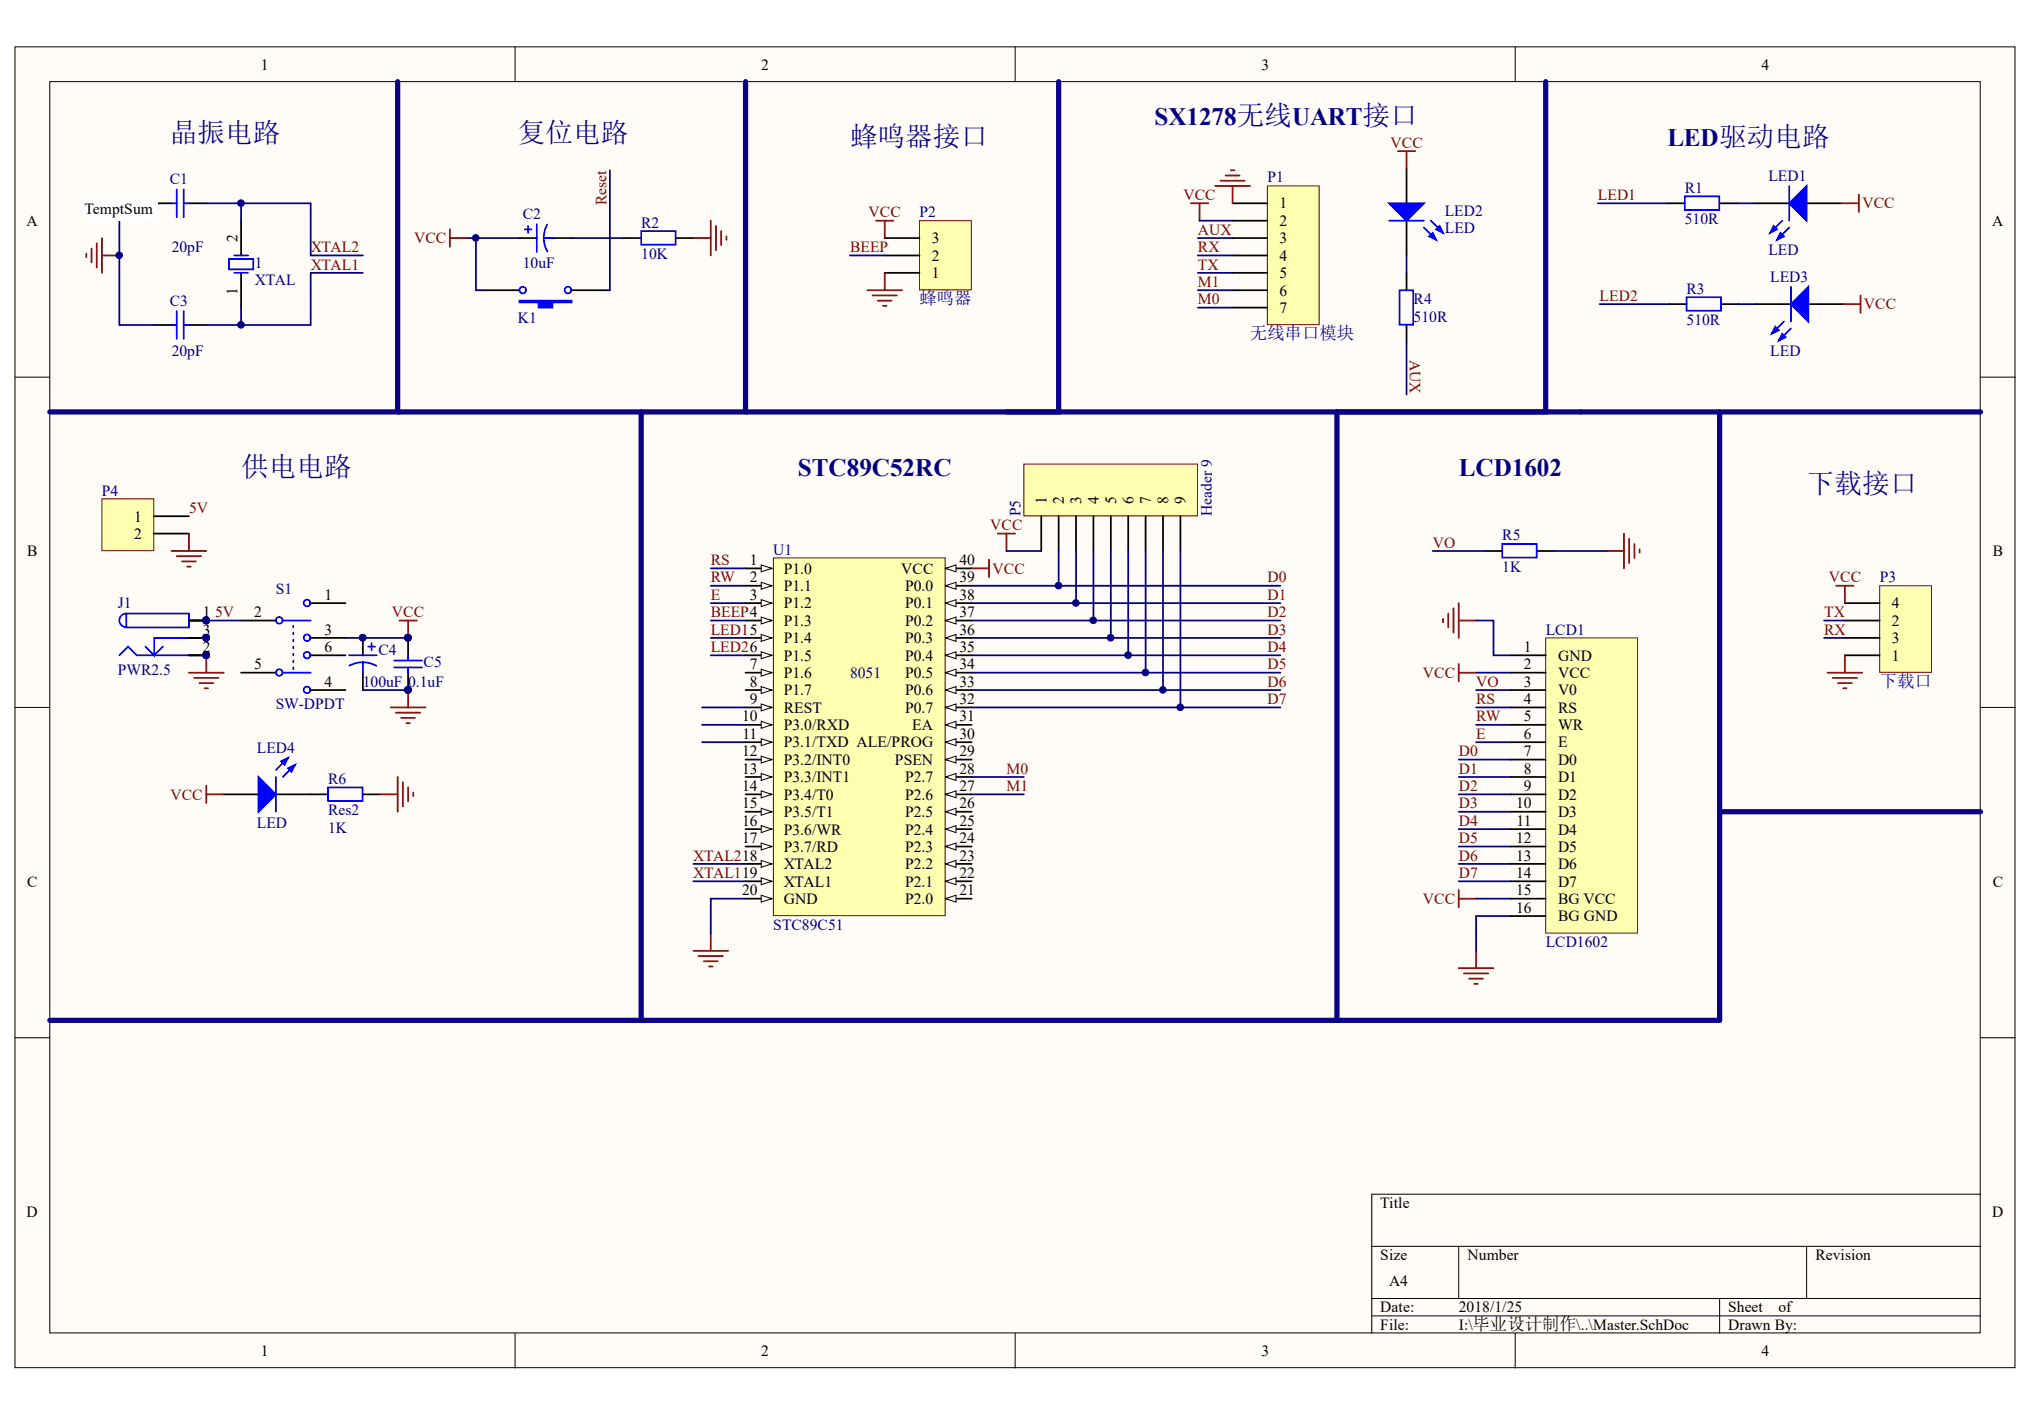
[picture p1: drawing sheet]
<svg xmlns="http://www.w3.org/2000/svg" width="287mm" height="200mm" viewBox="0 0 287 200" stroke-linecap="round" stroke-linejoin="round" font-family="sans-serif">
<defs><g id="words">
<g font-size="3.9" fill="#000080">
<text x="24" y="20.1">晶振电路</text>
<text x="73" y="20.1">复位电路</text>
<text x="119.9" y="20.5">蜂鸣器接口</text>
<text x="34" y="67.2">供电电路</text>
<text x="254.9" y="69.6">下载接口</text>
</g>
<g font-size="3.5" fill="#000080">
<text x="162.9" y="17.6">SX1278无线UART接口</text>
<text x="235.2" y="20.5">LED驱动电路</text>
<text x="112.6" y="67.2">STC89C52RC</text>
<text x="205.8" y="67.2">LCD1602</text>
</g>
<g font-size="2.4" fill="#000080">
<text x="129.7" y="42.9">蜂鸣器</text>
<text x="176.3" y="47.8">无线串口模块</text>
<text x="265.2" y="96.9">下载口</text>
</g>
<g font-size="2.2">
<text x="36.8" y="9.8">1</text>
<text x="107.4" y="9.8">2</text>
<text x="178" y="9.8">3</text>
<text x="248.5" y="9.8">4</text>
<text x="180.5" y="29.4">1</text>
<text x="3.8" y="31.9">A</text>
<text x="11.9" y="30.2">TemptSum</text>
<text x="33.5" y="34.1" transform="rotate(-90 33.5 34.1)">2</text>
<text x="131.5" y="34.3">3</text>
<text x="180.5" y="31.9">2</text>
<text x="180.5" y="34.3">3</text>
<text x="281" y="31.9">A</text>
<text x="33.5" y="41.6" transform="rotate(-90 33.5 41.6)">1</text>
<text x="131.5" y="36.8">2</text>
<text x="131.5" y="39.2">1</text>
<text x="180.5" y="36.8">4</text>
<text x="180.5" y="39.2">5</text>
<text x="180.5" y="41.7">6</text>
<text x="180.5" y="44.1">7</text>
<text x="147.6" y="71.1" transform="rotate(-90 147.6 71.1)">1</text>
<text x="150.1" y="71.1" transform="rotate(-90 150.1 71.1)">2</text>
<text x="152.5" y="71.1" transform="rotate(-90 152.5 71.1)">3</text>
<text x="155" y="71.1" transform="rotate(-90 155 71.1)">4</text>
<text x="157.5" y="71.1" transform="rotate(-90 157.5 71.1)">5</text>
<text x="159.9" y="71.1" transform="rotate(-90 159.9 71.1)">6</text>
<text x="162.4" y="71.1" transform="rotate(-90 162.4 71.1)">7</text>
<text x="164.8" y="71.1" transform="rotate(-90 164.8 71.1)">8</text>
<text x="167.3" y="71.1" transform="rotate(-90 167.3 71.1)">9</text>
<text x="18.9" y="76">2</text>
<text x="18.9" y="73.6">1</text>
<text x="3.8" y="78.5">B</text>
<text x="105.8" y="79.7">1</text>
<text x="105.8" y="82.2">2</text>
<text x="110.6" y="80.9">P1.0</text>
<text x="110.6" y="83.4">P1.1</text>
<text x="127.1" y="80.9">VCC</text>
<text x="127.7" y="83.4">P0.0</text>
<text x="135.3" y="82.2">39</text>
<text x="135.3" y="79.7">40</text>
<text x="281.1" y="78.5">B</text>
<text x="28.6" y="87.1">1</text>
<text x="28.6" y="89.5">3</text>
<text x="35.8" y="87.1">2</text>
<text x="45.8" y="84.6">1</text>
<text x="45.8" y="89.5">3</text>
<text x="105.8" y="84.6">3</text>
<text x="110.6" y="85.8">P1.2</text>
<text x="110.6" y="88.3">P1.3</text>
<text x="127.7" y="88.3">P0.2</text>
<text x="127.7" y="85.8">P0.1</text>
<text x="135.3" y="89.5">36</text>
<text x="135.3" y="87.1">37</text>
<text x="135.3" y="84.6">38</text>
<text x="266.9" y="85.8">4</text>
<text x="266.9" y="88.3">2</text>
<text x="28.6" y="92">2</text>
<text x="35.8" y="94.4">5</text>
<text x="45.8" y="92">6</text>
<text x="105.8" y="94.4">7</text>
<text x="110.6" y="90.7">P1.4</text>
<text x="110.6" y="93.2">P1.5</text>
<text x="110.6" y="95.6">P1.6</text>
<text x="127.7" y="95.6">P0.5</text>
<text x="127.7" y="93.2">P0.4</text>
<text x="127.7" y="90.7">P0.3</text>
<text x="135.3" y="94.4">34</text>
<text x="135.3" y="92">35</text>
<text x="215" y="92">1</text>
<text x="215" y="94.4">2</text>
<text x="219.8" y="93.2">GND</text>
<text x="219.8" y="95.6">VCC</text>
<text x="266.9" y="90.7">3</text>
<text x="266.9" y="93.2">1</text>
<text x="45.8" y="96.9">4</text>
<text x="104.7" y="101.8">10</text>
<text x="105.8" y="96.9">8</text>
<text x="105.8" y="99.3">9</text>
<text x="110.6" y="98.1">P1.7</text>
<text x="110.6" y="100.5">REST</text>
<text x="127.7" y="100.5">P0.7</text>
<text x="127.7" y="98.1">P0.6</text>
<text x="135.3" y="101.8">31</text>
<text x="135.3" y="99.3">32</text>
<text x="135.3" y="96.9">33</text>
<text x="215" y="96.9">3</text>
<text x="215" y="99.3">4</text>
<text x="215" y="101.8">5</text>
<text x="219.8" y="98.1">V0</text>
<text x="219.8" y="100.5">RS</text>
<text x="104.7" y="106.7">12</text>
<text x="104.7" y="104.2">11</text>
<text x="110.6" y="103">P3.0/RXD</text>
<text x="110.6" y="105.4">P3.1/TXD ALE/PROG</text>
<text x="110.6" y="107.9">P3.2/INT0</text>
<text x="126.3" y="107.9">PSEN</text>
<text x="128.7" y="103">EA</text>
<text x="135.3" y="106.7">29</text>
<text x="135.3" y="104.2">30</text>
<text x="215" y="104.2">6</text>
<text x="215" y="106.7">7</text>
<text x="219.8" y="103">WR</text>
<text x="219.8" y="105.4">E</text>
<text x="219.8" y="107.9">D0</text>
<text x="104.7" y="109.1">13</text>
<text x="104.7" y="111.6">14</text>
<text x="110.6" y="110.4">P3.3/INT1</text>
<text x="110.6" y="112.8">P3.4/T0</text>
<text x="127.7" y="112.8">P2.6</text>
<text x="127.7" y="110.4">P2.7</text>
<text x="135.3" y="111.6">27</text>
<text x="135.3" y="109.1">28</text>
<text x="215" y="109.1">8</text>
<text x="215" y="111.6">9</text>
<text x="219.8" y="110.4">D1</text>
<text x="219.8" y="112.8">D2</text>
<text x="104.7" y="114">15</text>
<text x="104.7" y="116.5">16</text>
<text x="104.7" y="118.9">17</text>
<text x="110.6" y="115.3">P3.5/T1</text>
<text x="110.6" y="117.7">P3.6/WR</text>
<text x="127.7" y="117.7">P2.4</text>
<text x="127.7" y="115.3">P2.5</text>
<text x="135.3" y="118.9">24</text>
<text x="135.3" y="116.5">25</text>
<text x="135.3" y="114">26</text>
<text x="213.9" y="114">10</text>
<text x="213.9" y="118.9">12</text>
<text x="214" y="116.5">11</text>
<text x="219.8" y="115.3">D3</text>
<text x="219.8" y="117.7">D4</text>
<text x="3.8" y="125.1">C</text>
<text x="110.6" y="120.2">P3.7/RD</text>
<text x="110.6" y="122.6">XTAL2</text>
<text x="110.6" y="125.1">XTAL1</text>
<text x="127.7" y="125.1">P2.1</text>
<text x="127.7" y="122.6">P2.2</text>
<text x="127.7" y="120.2">P2.3</text>
<text x="135.3" y="123.8">22</text>
<text x="135.3" y="121.4">23</text>
<text x="213.9" y="121.4">13</text>
<text x="213.9" y="123.8">14</text>
<text x="219.8" y="120.2">D5</text>
<text x="219.8" y="122.6">D6</text>
<text x="219.8" y="125.1">D7</text>
<text x="281.1" y="125.1">C</text>
<text x="104.7" y="126.3">20</text>
<text x="110.6" y="127.5">GND</text>
<text x="127.7" y="127.5">P2.0</text>
<text x="135.3" y="126.3">21</text>
<text x="213.9" y="126.3">15</text>
<text x="213.9" y="128.7">16</text>
<text x="219.8" y="127.5">BG VCC</text>
<text x="219.8" y="130">BG GND</text>
<text x="3.8" y="171.6">D</text>
<text x="194.7" y="170.4">Title</text>
<text x="281" y="171.6">D</text>
<text x="194.7" y="177.8">Size</text>
<text x="207" y="177.8">Number</text>
<text x="256.1" y="177.8">Revision</text>
<text x="194.7" y="185.1">Date:</text>
<text x="196" y="181.4">A4</text>
<text x="205.8" y="185.1">2018/1/25</text>
<text x="243.8" y="185.1">Sheet</text>
<text x="250.9" y="185.1">of</text>
<text x="36.8" y="191.3">1</text>
<text x="107.4" y="191.3">2</text>
<text x="178" y="191.3">3</text>
<text x="194.7" y="187.6">File:</text>
<text x="205.8" y="187.6">I:\毕业设计制作\..\Master.SchDoc</text>
<text x="243.8" y="187.6">Drawn By:</text>
<text x="248.5" y="191.3">4</text>
</g>
<g font-size="2.2" fill="#800000">
<text x="196.2" y="20.8">VCC</text>
<text x="85.6" y="28.9" transform="rotate(-90 85.6 28.9)">Reset</text>
<text x="167" y="28.2">VCC</text>
<text x="225.4" y="28.2">LED1</text>
<text x="262.7" y="29.4">VCC</text>
<text x="43.8" y="35.6">XTAL2</text>
<text x="58.4" y="34.3">VCC</text>
<text x="119.9" y="35.6">BEEP</text>
<text x="122.5" y="30.7">VCC</text>
<text x="169" y="35.6">RX</text>
<text x="169" y="33.1">AUX</text>
<text x="43.8" y="38">XTAL1</text>
<text x="169" y="38">TX</text>
<text x="169" y="40.5">M1</text>
<text x="169" y="42.9">M0</text>
<text x="225.7" y="42.4">LED2</text>
<text x="263" y="43.6">VCC</text>
<text x="198.9" y="50.7" transform="rotate(90 198.9 50.7)">AUX</text>
<text x="26.7" y="72.4">5V</text>
<text x="139.7" y="74.8">VCC</text>
<text x="202.1" y="77.3">VO</text>
<text x="100.3" y="82.2">RW</text>
<text x="100.3" y="79.7">RS</text>
<text x="140" y="80.9">VCC</text>
<text x="178.8" y="82.2">D0</text>
<text x="258" y="82.2">VCC</text>
<text x="30.3" y="87.1">5V</text>
<text x="55.3" y="87.1">VCC</text>
<text x="100.3" y="84.6">E</text>
<text x="100.3" y="87.1">BEEP4</text>
<text x="100.3" y="89.5">LED15</text>
<text x="178.8" y="84.6">D1</text>
<text x="178.8" y="87.1">D2</text>
<text x="178.8" y="89.5">D3</text>
<text x="257.3" y="89.5">RX</text>
<text x="257.3" y="87.1">TX</text>
<text x="100.3" y="92">LED26</text>
<text x="178.8" y="92">D4</text>
<text x="178.8" y="94.4">D5</text>
<text x="200.7" y="95.6">VCC</text>
<text x="178.8" y="96.9">D6</text>
<text x="178.8" y="99.3">D7</text>
<text x="208.3" y="99.3">RS</text>
<text x="208.3" y="96.9">VO</text>
<text x="208.3" y="101.8">RW</text>
<text x="205.8" y="106.7">D0</text>
<text x="208.3" y="104.2">E</text>
<text x="24.1" y="112.8">VCC</text>
<text x="142" y="111.6">M1</text>
<text x="142" y="109.1">M0</text>
<text x="205.8" y="109.1">D1</text>
<text x="205.8" y="111.6">D2</text>
<text x="205.8" y="114">D3</text>
<text x="205.8" y="116.5">D4</text>
<text x="205.8" y="118.9">D5</text>
<text x="97.8" y="121.4">XTAL218</text>
<text x="97.8" y="123.8">XTAL119</text>
<text x="205.8" y="121.4">D6</text>
<text x="205.8" y="123.8">D7</text>
<text x="200.7" y="127.5">VCC</text>
</g>
<g font-size="2.2" fill="#000080">
<text x="24" y="26">C1</text>
<text x="178.8" y="25.7">P1</text>
<text x="237.7" y="27.2">R1</text>
<text x="249.5" y="25.5">LED1</text>
<text x="24.2" y="35.6">20pF</text>
<text x="73.8" y="30.9">C2</text>
<text x="90.5" y="32.1">R2</text>
<text x="129.7" y="30.7">P2</text>
<text x="203.8" y="30.4">LED2</text>
<text x="203.8" y="32.9">LED</text>
<text x="237.7" y="31.6">510R</text>
<text x="36" y="37.8">1</text>
<text x="36" y="40.2">XTAL</text>
<text x="73.8" y="37.8">10uF</text>
<text x="90.5" y="36.5">10K</text>
<text x="237.9" y="41.4">R3</text>
<text x="249.5" y="36">LED</text>
<text x="249.7" y="39.7">LED3</text>
<text x="24" y="43.2">C3</text>
<text x="73" y="45.6">K1</text>
<text x="199.4" y="45.4">510R</text>
<text x="199.4" y="42.9">R4</text>
<text x="237.9" y="45.8">510R</text>
<text x="24.2" y="50.3">20pF</text>
<text x="249.7" y="50.3">LED</text>
<text x="14.4" y="69.9">P4</text>
<text x="144" y="72.8" transform="rotate(-90 144 72.8)">P5</text>
<text x="171" y="72.8" transform="rotate(-90 171 72.8)">Header 9</text>
<text x="211.9" y="76.2">R5</text>
<text x="38.9" y="83.8">S1</text>
<text x="109.1" y="78.2">U1</text>
<text x="211.9" y="80.7">1K</text>
<text x="265.2" y="82.2">P3</text>
<text x="16.6" y="85.8">J1</text>
<text x="218.1" y="89.5">LCD1</text>
<text x="16.6" y="95.2">PWR2.5</text>
<text x="53.4" y="92.5">C4</text>
<text x="59.8" y="94.2">C5</text>
<text x="119.9" y="95.6">8051</text>
<text x="38.9" y="100.1">SW-DPDT</text>
<text x="51.2" y="96.9">100uF 0.1uF</text>
<text x="36.2" y="106.2">LED4</text>
<text x="46.3" y="110.6">R6</text>
<text x="36.2" y="116.7">LED</text>
<text x="46.3" y="117.5">1K</text>
<text x="46.3" y="115">Res2</text>
<text x="109.1" y="131.2">STC89C51</text>
<text x="218.1" y="133.6">LCD1602</text>
</g>
</g></defs>
<g fill="#fffcf8" stroke="#000" stroke-width=".14">
<path d="M2.1 6.6h282.2v186.3h-282.2z"/>
<path d="M7 11.5h272.4v176.5h-272.4z"/>
</g>
<g fill="none" stroke="#000" stroke-width=".14">
<path d="M72.7 6.6v4.9M143.2 6.6v4.9M213.8 6.6v4.9M2.1 53.2h4.9M279.4 53.2h4.9M2.1 99.8h4.9M279.4 99.8h4.9M2.1 146.4h4.9M279.4 146.4h4.9M193.5 175.8h85.9M205.8 175.8v7.4M254.9 175.8v7.4"/>
<path d="M279.4 168.5h-85.9v19.6M72.7 188.1v4.9M143.2 188.1v4.9M193.5 183.2h85.9M193.5 185.6h85.9M213.8 188.1v4.9M242.6 183.2v4.9"/>
</g>
<path d="M97.8 134.1h4.9M98.6 134.9h3.4M99.3 135.6h2M100 136.3h.5M100.3 131.7v2.4" fill="none" stroke="#800000" stroke-width=".25"/>
<path d="M144.4 65.5h24.5v7.3h-24.5z" fill="#ffffb0" stroke="#800000" stroke-width=".14"/>
<path d="M146.9 72.8v4.9M149.3 72.8v4.9M151.8 72.8v4.9M154.3 72.8v4.9M156.7 72.8v4.9M159.2 72.8v4.9M161.6 72.8v4.9M164.1 72.8v4.9M166.5 72.8v4.9" fill="none" stroke="#000" stroke-width=".25"/>
<path d="M140.8 75.3h2.4M142 75.3v2.4" fill="none" stroke="#800000" stroke-width=".25"/>
<g fill="none" stroke="#000080" stroke-width=".25">
<path d="M149.3 77.7v4.9M151.8 77.7v7.4M154.3 77.7v9.8M156.7 77.7v12.3M159.2 77.7v14.7M161.6 77.7v17.2M164.1 77.7v19.6M166.5 77.7v22.1M99 99.8h6.2M100.3 82.6h4.9M100.3 85.1h4.9M100.3 80.2h4.9"/>
<path d="M137.1 82.6h43.5M99 104.7h6.2M105.2 126.8h-4.9v4.9"/>
</g>
<g fill="#000080" stroke="#000080" stroke-width=".14">
<circle cx="149.3" cy="82.6" r=".47"/>
<circle cx="151.8" cy="85.1" r=".47"/>
<circle cx="154.2" cy="87.5" r=".47"/>
<circle cx="156.7" cy="90" r=".47"/>
<circle cx="159.1" cy="92.4" r=".47"/>
<circle cx="161.6" cy="94.9" r=".47"/>
<circle cx="164" cy="97.3" r=".47"/>
<circle cx="166.5" cy="99.8" r=".47"/>
</g>
<path d="M109.1 78.7h24.3v50.5h-24.3z" fill="#ffffb0" stroke="#800000" stroke-width=".14"/>
<path d="M105.2 80.2h3.7" fill="none" stroke="#000" stroke-width=".25"/>
<path d="M107.4 79.7l1.5 .5-1.5 .5z" fill="#fffcf8" stroke="#000" stroke-width=".14"/>
<path d="M105.2 82.6h3.7" fill="none" stroke="#000" stroke-width=".25"/>
<path d="M107.4 82.1l1.5 .5-1.5 .5z" fill="#fffcf8" stroke="#000" stroke-width=".14"/>
<path d="M105.2 85.1h3.7" fill="none" stroke="#000" stroke-width=".25"/>
<path d="M107.4 84.6l1.5 .5-1.5 .5z" fill="#fffcf8" stroke="#000" stroke-width=".14"/>
<path d="M105.2 87.5h3.7" fill="none" stroke="#000" stroke-width=".25"/>
<path d="M107.4 87l1.5 .5-1.5 .5z" fill="#fffcf8" stroke="#000" stroke-width=".14"/>
<path d="M105.2 90h3.7" fill="none" stroke="#000" stroke-width=".25"/>
<path d="M107.4 89.5l1.5 .5-1.5 .5z" fill="#fffcf8" stroke="#000" stroke-width=".14"/>
<path d="M105.2 92.4h3.7" fill="none" stroke="#000" stroke-width=".25"/>
<path d="M107.4 91.9l1.5 .5-1.5 .5z" fill="#fffcf8" stroke="#000" stroke-width=".14"/>
<path d="M105.2 94.9h3.7" fill="none" stroke="#000" stroke-width=".25"/>
<path d="M107.4 94.4l1.5 .5-1.5 .5z" fill="#fffcf8" stroke="#000" stroke-width=".14"/>
<path d="M105.2 97.3h3.7" fill="none" stroke="#000" stroke-width=".25"/>
<path d="M107.4 96.9l1.5 .4-1.5 .5z" fill="#fffcf8" stroke="#000" stroke-width=".14"/>
<path d="M105.2 99.8h3.7" fill="none" stroke="#000" stroke-width=".25"/>
<path d="M107.4 99.3l1.5 .5-1.5 .5z" fill="#fffcf8" stroke="#000" stroke-width=".14"/>
<path d="M105.2 102.2h3.7" fill="none" stroke="#000" stroke-width=".25"/>
<path d="M107.4 101.8l1.5 .4-1.5 .5z" fill="#fffcf8" stroke="#000" stroke-width=".14"/>
<path d="M105.2 104.7h3.7" fill="none" stroke="#000" stroke-width=".25"/>
<path d="M107.4 104.2l1.5 .5-1.5 .5z" fill="#fffcf8" stroke="#000" stroke-width=".14"/>
<path d="M105.2 107.1h3.7" fill="none" stroke="#000" stroke-width=".25"/>
<path d="M107.4 106.7l1.5 .4-1.5 .5z" fill="#fffcf8" stroke="#000" stroke-width=".14"/>
<path d="M105.2 109.6h3.7" fill="none" stroke="#000" stroke-width=".25"/>
<path d="M107.4 109.1l1.5 .5-1.5 .5z" fill="#fffcf8" stroke="#000" stroke-width=".14"/>
<path d="M105.2 112.1h3.7" fill="none" stroke="#000" stroke-width=".25"/>
<path d="M107.4 111.6l1.5 .5-1.5 .4z" fill="#fffcf8" stroke="#000" stroke-width=".14"/>
<path d="M105.2 114.5h3.7" fill="none" stroke="#000" stroke-width=".25"/>
<path d="M107.4 114l1.5 .5-1.5 .5z" fill="#fffcf8" stroke="#000" stroke-width=".14"/>
<path d="M105.2 117h3.7" fill="none" stroke="#000" stroke-width=".25"/>
<path d="M107.4 116.5l1.5 .5-1.5 .4z" fill="#fffcf8" stroke="#000" stroke-width=".14"/>
<path d="M105.2 119.4h3.7" fill="none" stroke="#000" stroke-width=".25"/>
<path d="M107.4 118.9l1.5 .5-1.5 .5z" fill="#fffcf8" stroke="#000" stroke-width=".14"/>
<path d="M105.2 121.9h3.7" fill="none" stroke="#000" stroke-width=".25"/>
<path d="M107.4 121.4l1.5 .5-1.5 .5z" fill="#fffcf8" stroke="#000" stroke-width=".14"/>
<path d="M105.2 124.3h3.7" fill="none" stroke="#000" stroke-width=".25"/>
<path d="M107.4 123.8l1.5 .5-1.5 .5z" fill="#fffcf8" stroke="#000" stroke-width=".14"/>
<path d="M105.2 126.8h3.7" fill="none" stroke="#000" stroke-width=".25"/>
<path d="M107.4 126.3l1.5 .5-1.5 .5z" fill="#fffcf8" stroke="#000" stroke-width=".14"/>
<path d="M133.4 126.8h3.7" fill="none" stroke="#000" stroke-width=".25"/>
<path d="M133.4 126.8l1.5-.5v1z" fill="#fffcf8" stroke="#000" stroke-width=".14"/>
<path d="M133.4 124.3h3.7" fill="none" stroke="#000" stroke-width=".25"/>
<path d="M133.4 124.3l1.5-.5v1z" fill="#fffcf8" stroke="#000" stroke-width=".14"/>
<path d="M133.4 121.9h3.7" fill="none" stroke="#000" stroke-width=".25"/>
<path d="M133.4 121.9l1.5-.5v1z" fill="#fffcf8" stroke="#000" stroke-width=".14"/>
<path d="M133.4 119.4h3.7" fill="none" stroke="#000" stroke-width=".25"/>
<path d="M133.4 119.4l1.5-.5v1z" fill="#fffcf8" stroke="#000" stroke-width=".14"/>
<path d="M133.4 117h3.7" fill="none" stroke="#000" stroke-width=".25"/>
<path d="M133.4 117l1.5-.5v.9z" fill="#fffcf8" stroke="#000" stroke-width=".14"/>
<path d="M133.4 114.5h3.7" fill="none" stroke="#000" stroke-width=".25"/>
<path d="M133.4 114.5l1.5-.5v1z" fill="#fffcf8" stroke="#000" stroke-width=".14"/>
<path d="M133.4 112.1h3.7" fill="none" stroke="#000" stroke-width=".25"/>
<path d="M133.4 112.1l1.5-.5v.9z" fill="#fffcf8" stroke="#000" stroke-width=".14"/>
<path d="M133.4 109.6h3.7" fill="none" stroke="#000" stroke-width=".25"/>
<path d="M133.4 109.6l1.5-.5v1z" fill="#fffcf8" stroke="#000" stroke-width=".14"/>
<path d="M133.4 107.1h3.7" fill="none" stroke="#000" stroke-width=".25"/>
<path d="M133.4 107.1l1.5-.4v.9z" fill="#fffcf8" stroke="#000" stroke-width=".14"/>
<path d="M133.4 104.7h3.7" fill="none" stroke="#000" stroke-width=".25"/>
<path d="M133.4 104.7l1.5-.5v1z" fill="#fffcf8" stroke="#000" stroke-width=".14"/>
<path d="M133.4 102.2h3.7" fill="none" stroke="#000" stroke-width=".25"/>
<path d="M133.4 102.2l1.5-.4v.9z" fill="#fffcf8" stroke="#000" stroke-width=".14"/>
<path d="M133.4 99.8h3.7" fill="none" stroke="#000" stroke-width=".25"/>
<path d="M133.4 99.8l1.5-.5v1z" fill="#fffcf8" stroke="#000" stroke-width=".14"/>
<path d="M133.4 97.3h3.7" fill="none" stroke="#000" stroke-width=".25"/>
<path d="M133.4 97.3l1.5-.4v.9z" fill="#fffcf8" stroke="#000" stroke-width=".14"/>
<path d="M133.4 94.9h3.7" fill="none" stroke="#000" stroke-width=".25"/>
<path d="M133.4 94.9l1.5-.5v1z" fill="#fffcf8" stroke="#000" stroke-width=".14"/>
<path d="M133.4 92.4h3.7" fill="none" stroke="#000" stroke-width=".25"/>
<path d="M133.4 92.4l1.5-.5v1z" fill="#fffcf8" stroke="#000" stroke-width=".14"/>
<path d="M133.4 90h3.7" fill="none" stroke="#000" stroke-width=".25"/>
<path d="M133.4 90l1.5-.5v1z" fill="#fffcf8" stroke="#000" stroke-width=".14"/>
<path d="M133.4 87.5h3.7" fill="none" stroke="#000" stroke-width=".25"/>
<path d="M133.4 87.5l1.5-.5v1z" fill="#fffcf8" stroke="#000" stroke-width=".14"/>
<path d="M133.4 85.1h3.7" fill="none" stroke="#000" stroke-width=".25"/>
<path d="M133.4 85.1l1.5-.5v1z" fill="#fffcf8" stroke="#000" stroke-width=".14"/>
<path d="M133.4 82.6h3.7" fill="none" stroke="#000" stroke-width=".25"/>
<path d="M133.4 82.6l1.5-.5v1z" fill="#fffcf8" stroke="#000" stroke-width=".14"/>
<path d="M133.4 80.2h3.7" fill="none" stroke="#000" stroke-width=".25"/>
<path d="M133.4 80.2l1.5-.5v1z" fill="#fffcf8" stroke="#000" stroke-width=".14"/>
<g fill="none" stroke="#000080" stroke-width=".25">
<path d="M202.1 77.7h7.4M219.3 77.7h7.3M137.1 85.1h43.5M137.1 87.5h43.5M137.1 90h43.5M137.1 92.4h43.5M137.1 94.9h43.5M137.1 97.3h43.5M137.1 99.8h43.5M208.2 87.5h2.5v4.9h2.5M208.2 94.9h5M208.2 97.3h5"/>
<path d="M208.2 99.8h5M205.8 107.1h7.4M205.8 109.6h7.4M205.8 112.1h7.4M205.8 114.5h7.4M205.8 117h7.4M205.8 119.4h7.4M208.2 102.2h5M208.2 104.7h5M97.8 121.9h7.4M97.8 124.3h7.4M205.8 121.9h7.4"/>
<path d="M205.8 124.3h7.4M208.2 126.8h5M213.2 129.2h-5v4.9"/>
</g>
<g fill="none" stroke="#800000" stroke-width=".25">
<path d="M226.6 77.7h2.5M229.1 75.3v4.9M229.8 76v3.4M230.6 76.7v2M231.3 77.5v.5M203.6 87.3v.5M204.3 86.6v1.9M205.1 85.8v3.4M205.8 85.1v4.9M205.8 93.7v2.4M205.8 94.9h2.4M205.8 87.5h2.4"/>
<path d="M205.8 125.5v2.5M205.8 126.8h2.4M205.8 136.6h4.9M206.5 137.3h3.5M207.3 138h1.9M208 138.8h.5M208.2 134.1v2.5"/>
</g>
<path d="M209.5 77.7h2.4M216.8 77.7h2.5" fill="none" stroke="#000" stroke-width=".25"/>
<path d="M211.9 76.7h4.9v2h-4.9z" fill="none" stroke="#00f" stroke-width=".25"/>
<path d="M218.1 90h12.9v41.6h-12.9z" fill="#ffffb0" stroke="#800000" stroke-width=".14"/>
<g fill="none" stroke="#000" stroke-width=".25">
<path d="M213.2 92.4h4.9M213.2 94.9h4.9M213.2 97.3h4.9M213.2 99.8h4.9M213.2 102.2h4.9M213.2 104.7h4.9M213.2 107.1h4.9M213.2 109.6h4.9M213.2 112.1h4.9M213.2 114.5h4.9M213.2 117h4.9M213.2 119.4h4.9"/>
<path d="M213.2 121.9h4.9M213.2 124.3h4.9M213.2 126.8h4.9M213.2 129.2h4.9"/>
</g>
<path d="M139.5 78.9v2.5M137.1 80.2h2.4" fill="none" stroke="#800000" stroke-width=".25"/>
<path d="M129.7 31.1h7.3v9.8h-7.3z" fill="#ffffb0" stroke="#800000" stroke-width=".14"/>
<g fill="none" stroke="#000" stroke-width=".25">
<path d="M124.8 33.6h4.9M124.8 36h4.9M124.8 38.5h4.9M198.4 23.8v4.9M198.4 31.1v4.9M198.4 38.5v2.4M235.2 28.7h2.5M242.6 28.7h2.5M247.5 28.7h4.9M254.9 28.7h4.9M198.4 45.8v2.5M235.5 42.9h2.4"/>
<path d="M242.8 42.9h2.5M247.8 42.9h4.9M255.1 42.9h4.9"/>
</g>
<g fill="none" stroke="#800000" stroke-width=".25">
<path d="M123.6 31.1h2.4M124.8 31.1v2.5M124.8 38.5v2.4M197.2 21.3h2.5M198.4 21.3v2.5M259.8 28.7h2.4M262.2 27.5v2.4M122.4 40.9h4.9M123.1 41.7h3.4M123.8 42.4h2M124.6 43.1h.5M260 42.9h2.5"/>
<path d="M262.5 41.7v2.4"/>
</g>
<path d="M119.9 36h4.9M198.4 36v2.5M225.4 28.7h9.8M245.1 28.7h2.4M198.4 48.3v7.4M225.7 42.9h9.8M245.3 42.9h2.5M99 102.2h6.2M137.1 112.1h7.3M137.1 109.6h7.3" fill="none" stroke="#000080" stroke-width=".25"/>
<g fill="#00f" stroke="#00f" stroke-width=".25">
<path d="M196 28.7h4.9l-2.5 2.4z"/>
<path d="M201.6 33.3l.5-.5 .5 1z"/>
<path d="M202.6 32.4l.5-.5 .5 .9z"/>
<path d="M252.4 28.7l2.5-2.5v4.9z"/>
<path d="M250.2 31.9l.5 .5-1 .4z"/>
<path d="M251.2 32.8l.5 .5-1 .5z"/>
<path d="M252.7 42.9l2.4-2.5v5z"/>
<path d="M250.5 46.1l.4 .5-.9 .5z"/>
<path d="M251.4 47.1l.5 .5-1 .5z"/>
</g>
<path d="M196 31.1h4.9M200.9 32.1l1.7 1.7M201.9 31.1l1.7 1.7M237.7 27.7h4.9v1.9h-4.9zM251.4 31.1l-1.7 1.7M252.4 32.1l-1.7 1.7M252.4 26.2v4.9M197.4 40.9h2v4.9h-2zM237.9 41.9h4.9v1.9h-4.9zM251.7 45.4l-1.7 1.7M252.7 46.3l-1.8 1.8M252.7 40.4v5" fill="none" stroke="#00f" stroke-width=".25"/>
<path d="M265.2 82.6h7.3v12.2h-7.3z" fill="#ffffb0" stroke="#800000" stroke-width=".14"/>
<g fill="none" stroke="#000" stroke-width=".25">
<path d="M34 87.5h4.9M34 94.9h4.9M43.8 85.1h4.9M43.8 90h4.9M43.8 92.4h4.9M43.8 97.3h4.9M260.3 85.1h4.9M260.3 87.5h4.9M260.3 90h4.9M260.3 92.4h4.9M31.6 112.1h4.9M38.9 112.1h7.4"/>
<path d="M51.2 112.1h2.4"/>
</g>
<path d="M257.8 94.9h4.9M258.6 95.6h3.4M259 82.6h2.5M259.3 96.4h1.9M260 97.1h.5M260.3 82.6v2.5M260.3 92.4v2.5M53.6 112.1h2.5M56.1 109.6v4.9M56.8 110.3v3.5M57.6 111.1v1.9M58.3 111.8v.5" fill="none" stroke="#800000" stroke-width=".25"/>
<path d="M257.3 87.5h3M257.3 90h3" fill="none" stroke="#000080" stroke-width=".25"/>
<g fill="#00f" stroke="#00f" stroke-width=".25">
<path d="M36.5 109.6l2.4 2.5-2.4 2.4z"/>
<path d="M40.6 108.4l1-.5-.5 1z"/>
<path d="M39.7 107.4l.9-.5-.5 1z"/>
</g>
<g fill="none" stroke="#00f" stroke-width=".25">
<path d="M39.9 94.9h3.9M39.9 87.5h3.9M41.4 88.3v.2M41.4 89.2v.3M41.4 90.2v.3M41.4 91.2v.3M41.4 92.2v.2M41.4 93.2v.2M41.4 94.2v.2M38.9 109.6v4.9M40.6 106.9l-1.7 1.7M41.6 107.9l-1.7 1.7"/>
<path d="M46.3 111.1h4.8v1.9h-4.8z"/>
<circle cx="39.4" cy="94.9" r=".47"/>
<circle cx="39.4" cy="87.5" r=".47"/>
<circle cx="43.3" cy="85.1" r=".47"/>
<circle cx="43.3" cy="90" r=".47"/>
<circle cx="43.3" cy="97.3" r=".47"/>
<circle cx="43.3" cy="92.4" r=".47"/>
</g>
<path d="M14.4 70.4h7.3v7.3h-7.3z" fill="#ffffb0" stroke="#800000" stroke-width=".14"/>
<g fill="none" stroke="#000" stroke-width=".25">
<path d="M21.7 28.7h2.5M26.7 28.7h2.4M34 31.1v4.9M34 38.5v4.9M73.3 33.6h2.4M78.2 33.6h2.4M88 33.6h2.5M95.4 33.6h2.4M21.7 45.8h2.5M26.7 45.8h2.4M68.4 40.9h4.9M80.6 40.9h4.9"/>
<path d="M21.7 75.3h5M21.7 72.8h5M51.2 90v2.4M51.2 94.9v2.4M57.6 90v2.4M57.6 94.9v2.4"/>
</g>
<g fill="none" stroke="#000080" stroke-width=".25">
<path d="M21.7 28.7h-4.9v17.1h4.9M29.1 28.7h14.7v7.3h7.4M34 28.7v2.4M51.2 38.5h-7.4v7.3h-14.7M65.9 33.6h7.4M67.1 33.6v7.3h1.3M80.6 33.6h7.4M86 24v16.9h-.5M34 43.4v2.4M142 77.7h4.9M29.1 87.5h4.9M48.7 90h8.9"/>
<path d="M51.2 97.3h6.4M100.3 90h4.9M100.3 87.5h4.9M100.3 92.4h4.9"/>
</g>
<g fill="#000080" stroke="#000080" stroke-width=".14">
<circle cx="57.5" cy="90" r=".47"/>
<circle cx="16.8" cy="36" r=".47"/>
<circle cx="34" cy="28.7" r=".47"/>
<circle cx="34" cy="45.8" r=".47"/>
<circle cx="67.1" cy="33.6" r=".47"/>
<circle cx="29.1" cy="87.5" r=".47"/>
<circle cx="29.1" cy="92.4" r=".47"/>
<circle cx="57.5" cy="97.3" r=".47"/>
<circle cx="51.2" cy="90" r=".47"/>
</g>
<g fill="none" stroke="#800000" stroke-width=".25">
<path d="M12.2 35.8v.5M12.9 35.1v1.9M13.6 34.3v3.5M14.4 33.6v4.9M14.4 36h2.4M63.5 33.6h2.4M63.5 32.4v2.4M97.8 33.6h2.5M100.3 31.1v4.9M101 31.9v3.4M101.7 32.6v2M102.5 33.3v.5"/>
<path d="M24.2 77.7h4.9M24.9 78.5h3.5M25.7 79.2h1.9M26.4 79.9h.5M26.7 75.3v2.4M26.7 94.9h4.9M27.4 95.6h3.4M28.1 96.4h2M28.9 97.1h.5M29.1 92.4v2.5M55.1 99.8h4.9M56.3 87.5h2.5"/>
<path d="M57.6 87.5v2.5M57.6 97.3v2.5M29.1 110.8v2.5M29.1 112.1h2.5M55.9 100.5h3.4M56.6 101.3h2M57.3 102h.5"/>
</g>
<g fill="none" stroke="#00f" stroke-width=".25">
<path d="M24.2 28.7h.7M24.9 26.7v3.9M25.9 26.7v3.9M25.9 28.7h.8M32.3 36.5h3.4v1.5h-3.4zM33 36h2M33 38.5h2M74 32.4h1M74.5 31.9v.9M75.7 31.6v3.9M76.7 33.6h1.5M76.7 33.6l.2 1.2 .3 .7"/>
<path d="M77.2 31.7l-.3 .7-.2 1.2M90.5 32.6h4.8v1.9h-4.8zM24.2 45.8h.7M24.9 43.9v3.9M25.9 43.9v3.9M25.9 45.8h.8M49.2 92.4h4M51.2 93.4l.8 .1 1.1 .4M51.2 93.4l-.8 .1-1.1 .4M51.2 93.4v1.5M51.9 91.2h1M52.4 90.7v1"/>
<path d="M55.6 93.2h3.9M55.6 94.2h3.9M57.6 92.4v.8M57.6 94.2v.7"/>
<circle cx="73.7" cy="40.9" r=".47"/>
<circle cx="80.1" cy="40.9" r=".47"/>
</g>
<path d="M73.3 42.4h7.3v.3h-2.7v.7h-1.9v-.7h-2.7z" fill-rule="evenodd" fill="#00f" stroke="#00f" stroke-width=".25"/>
<path d="M56.1 11.5v46.6h-49.1M105.2 11.5v46.6h-49.1M149.3 11.5v46.6h-44.1M218.1 11.5v46.6h-76.1M90.5 58.1v85.8M242.6 58.1v85.8h-54M279.4 58.1h-90.8v85.8h-98.1M242.6 114.5h36.8M7 143.9h83.5" fill="none" stroke="#0c0087" stroke-width=".74"/>
<path d="M178.8 26.2h7.3v19.6h-7.3z" fill="#ffffb0" stroke="#800000" stroke-width=".14"/>
<path d="M173.9 28.7h4.9M173.9 31.1h4.9M173.9 33.6h4.9M173.9 36h4.9M173.9 38.5h4.9M173.9 40.9h4.9M173.9 43.4h4.9M26.7 87.5h2.4M26.7 92.4h2.4M26.7 90h2.4" fill="none" stroke="#000" stroke-width=".25"/>
<path d="M169 36h4.9M169 38.5h4.9M169 33.6h4.9M169.2 31.1h4.7M169 40.9h4.9M169 43.4h4.9" fill="none" stroke="#000080" stroke-width=".25"/>
<path d="M168 28.7h2.5M169.2 28.7v2.4M171.4 26.2h4.9M172.2 25.5h3.4M172.9 24.8h2M173.6 24h.5M173.9 26.2v2.5" fill="none" stroke="#800000" stroke-width=".25"/>
<g fill="#000080" stroke="#000080" stroke-width=".14">
<circle cx="29.1" cy="87.5" r=".47"/>
<circle cx="29.1" cy="92.4" r=".47"/>
<circle cx="29.1" cy="90" r=".47"/>
</g>
<path d="M16.8 92.4l1.3-1.2 1.2 1.2h7.4M17.8 86.6a.96 .96 0 0 0-1 .9 .96 .96 0 0 0 1 1M17.8 86.6h8.9v1.9h-8.9zM23 91.2l-1.3 1.2M26.7 90h-5v2.4l-1.2-1.2" fill="none" stroke="#00f" stroke-width=".25"/>
<path d="M11.9 28.2h10.3v2.9h-10.3z" fill="#fff" stroke="#fff" stroke-width=".14"/>
<use href="#words"/>
</svg>
